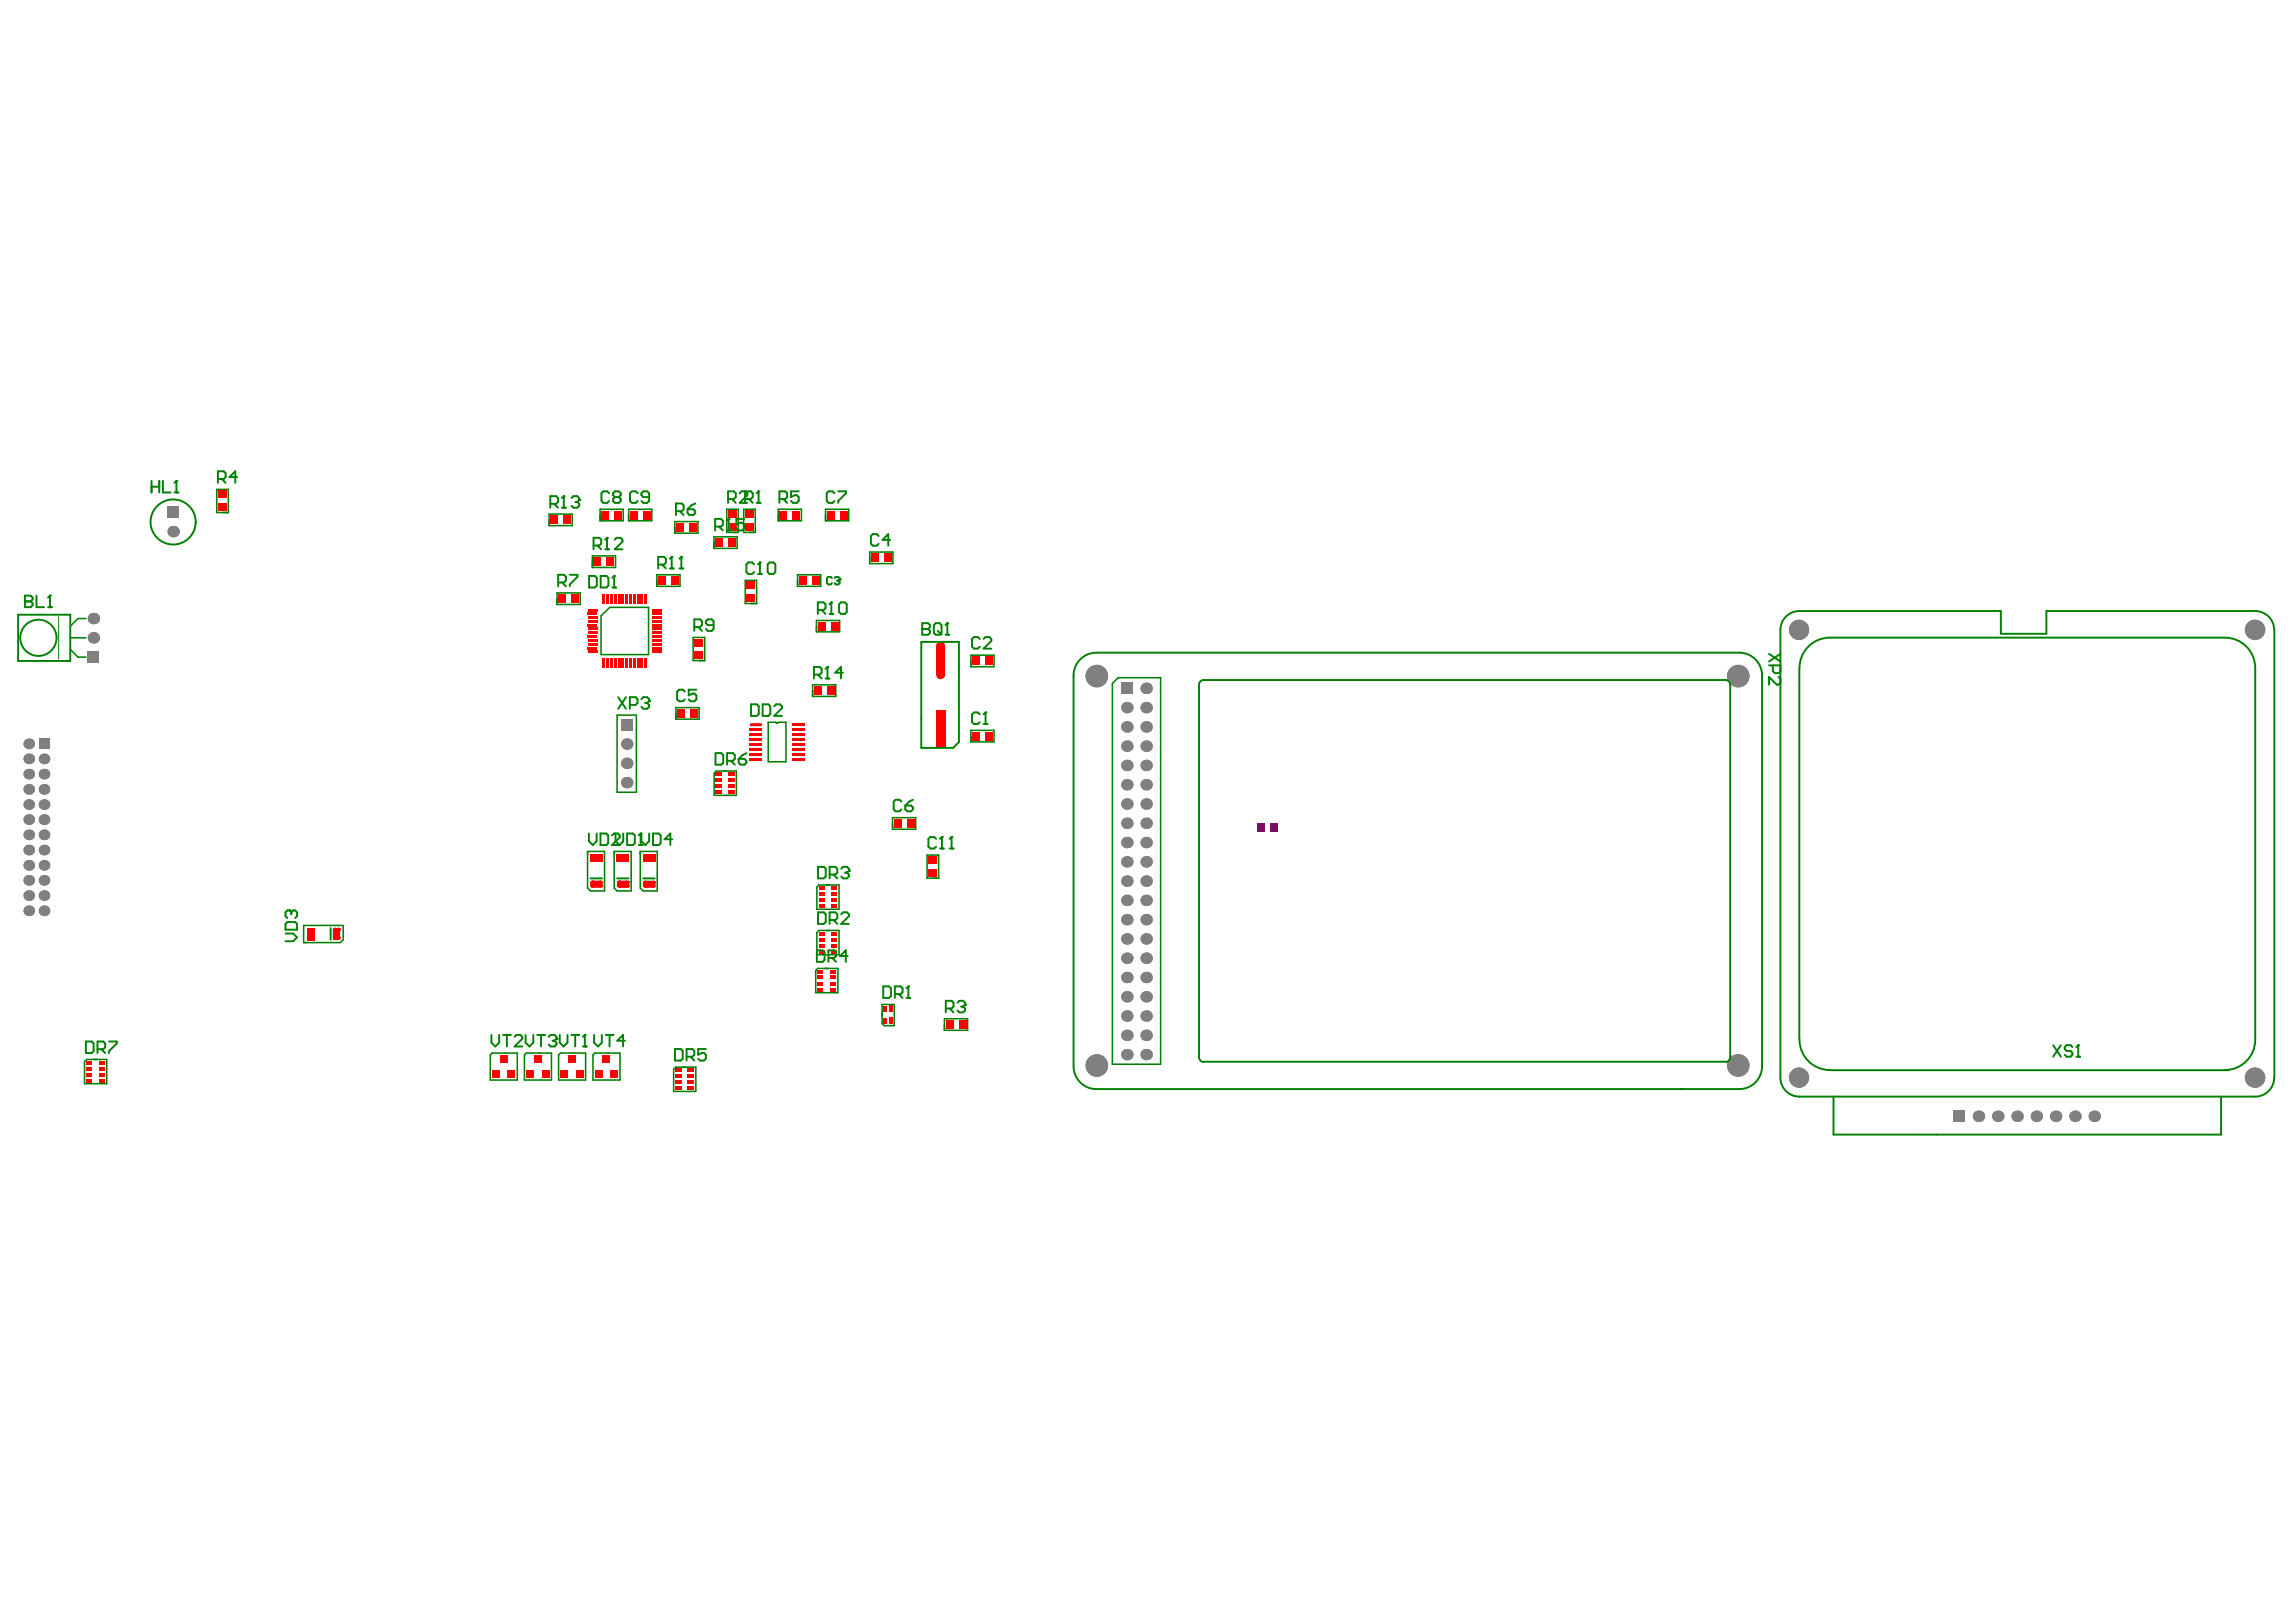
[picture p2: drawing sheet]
<svg xmlns="http://www.w3.org/2000/svg" width="291mm" height="204mm" viewBox="0 0 291 204" stroke-linecap="round" stroke-linejoin="round" font-family="sans-serif">
<g fill="#808080">
<circle cx="220.4" cy="135.1" r="1.43"/>
<circle cx="139.1" cy="135.1" r="1.43"/>
<circle cx="220.4" cy="85.7" r="1.43"/>
<circle cx="139.1" cy="85.7" r="1.43"/>
<circle cx="228.1" cy="79.9" r="1.28"/>
<circle cx="286" cy="79.9" r="1.29"/>
<circle cx="286" cy="136.6" r="1.29"/>
<circle cx="228.1" cy="136.7" r="1.28"/>
<circle cx="3.6" cy="115.5" r=".67"/>
<circle cx="3.6" cy="113.6" r=".67"/>
<circle cx="3.6" cy="111.6" r=".67"/>
<circle cx="3.6" cy="109.7" r=".67"/>
<circle cx="3.6" cy="107.8" r=".67"/>
<circle cx="5.6" cy="115.5" r=".67"/>
<circle cx="5.6" cy="113.6" r=".67"/>
<circle cx="5.6" cy="111.6" r=".67"/>
<circle cx="5.6" cy="109.7" r=".67"/>
<circle cx="5.6" cy="107.8" r=".67"/>
<circle cx="3.6" cy="103.9" r=".67"/>
<circle cx="3.6" cy="105.9" r=".67"/>
<circle cx="3.6" cy="96.2" r=".67"/>
<circle cx="3.6" cy="98.2" r=".67"/>
<circle cx="3.6" cy="100.1" r=".67"/>
<circle cx="5.6" cy="103.9" r=".67"/>
<circle cx="5.6" cy="105.9" r=".67"/>
<circle cx="5.6" cy="96.2" r=".67"/>
<circle cx="5.6" cy="98.2" r=".67"/>
<circle cx="5.6" cy="100.1" r=".67"/>
<circle cx="3.6" cy="94.3" r=".67"/>
<circle cx="3.6" cy="102" r=".67"/>
<circle cx="5.6" cy="102" r=".67"/>
<circle cx="11.8" cy="80.9" r=".72"/>
<circle cx="22" cy="67.4" r=".72"/>
<circle cx="79.5" cy="96.8" r=".72"/>
<circle cx="79.5" cy="99.2" r=".72"/>
<circle cx="145.3" cy="126.4" r=".72"/>
<circle cx="142.9" cy="126.4" r=".72"/>
<circle cx="142.9" cy="131.3" r=".72"/>
<circle cx="145.3" cy="131.3" r=".72"/>
<circle cx="145.3" cy="128.8" r=".72"/>
<circle cx="142.9" cy="128.8" r=".72"/>
<circle cx="142.9" cy="124" r=".72"/>
<circle cx="145.3" cy="124" r=".72"/>
<circle cx="142.9" cy="119.1" r=".72"/>
<circle cx="145.3" cy="119.1" r=".72"/>
<circle cx="145.3" cy="121.5" r=".72"/>
<circle cx="142.9" cy="121.5" r=".72"/>
<circle cx="145.3" cy="114.2" r=".72"/>
<circle cx="145.3" cy="111.7" r=".72"/>
<circle cx="142.9" cy="114.2" r=".72"/>
<circle cx="142.9" cy="111.7" r=".72"/>
<circle cx="142.9" cy="104.4" r=".72"/>
<circle cx="145.3" cy="104.4" r=".72"/>
<circle cx="145.3" cy="106.8" r=".72"/>
<circle cx="142.9" cy="106.8" r=".72"/>
<circle cx="142.9" cy="97.1" r=".72"/>
<circle cx="145.3" cy="97.1" r=".72"/>
<circle cx="145.3" cy="99.5" r=".72"/>
<circle cx="142.9" cy="99.5" r=".72"/>
<circle cx="142.9" cy="89.7" r=".72"/>
<circle cx="145.3" cy="87.3" r=".72"/>
<circle cx="145.3" cy="89.7" r=".72"/>
<circle cx="145.3" cy="92.2" r=".72"/>
<circle cx="142.9" cy="92.2" r=".72"/>
<circle cx="11.8" cy="78.4" r=".72"/>
<circle cx="79.5" cy="94.4" r=".72"/>
<circle cx="145.3" cy="133.7" r=".72"/>
<circle cx="142.9" cy="133.7" r=".72"/>
<circle cx="142.9" cy="116.6" r=".72"/>
<circle cx="145.3" cy="116.6" r=".72"/>
<circle cx="145.3" cy="94.6" r=".72"/>
<circle cx="142.9" cy="94.6" r=".72"/>
<circle cx="142.9" cy="102" r=".72"/>
<circle cx="145.3" cy="102" r=".72"/>
<circle cx="142.9" cy="109.3" r=".72"/>
<circle cx="145.3" cy="109.3" r=".72"/>
<circle cx="255.8" cy="141.6" r=".72"/>
<circle cx="253.3" cy="141.6" r=".72"/>
<circle cx="260.7" cy="141.6" r=".72"/>
<circle cx="263.1" cy="141.6" r=".72"/>
<circle cx="250.9" cy="141.6" r=".72"/>
<circle cx="258.2" cy="141.6" r=".72"/>
<circle cx="265.6" cy="141.6" r=".72"/>
</g>
<g fill="#808080">
<path d="M4.9 93.7h1.4v1.3h-1.4z" fill-rule="evenodd"/>
<path d="M78.7 91.2h1.5v1.4h-1.5z" fill-rule="evenodd"/>
<path d="M11.1 82.6h1.5v1.5h-1.5z" fill-rule="evenodd"/>
<path d="M21.2 64.2h1.5v1.5h-1.5z" fill-rule="evenodd"/>
<path d="M142.2 86.6h1.4v1.4h-1.4z" fill-rule="evenodd"/>
<path d="M247.7 140.8h1.5v1.5h-1.5z" fill-rule="evenodd"/>
</g>
<g fill="#00f">
<path d="M159.4 104.4h1v1h-1z" fill-rule="evenodd"/>
<path d="M161.1 104.4h.9v1h-.9z" fill-rule="evenodd"/>
</g>
<g fill="#808080">
<circle cx="220.4" cy="135.1" r="1.43"/>
<circle cx="139.1" cy="135.1" r="1.43"/>
<circle cx="220.4" cy="85.7" r="1.43"/>
<circle cx="139.1" cy="85.7" r="1.43"/>
<circle cx="228.1" cy="79.9" r="1.28"/>
<circle cx="286" cy="79.9" r="1.29"/>
<circle cx="286" cy="136.6" r="1.29"/>
<circle cx="228.1" cy="136.7" r="1.28"/>
<circle cx="3.6" cy="115.5" r=".67"/>
<circle cx="3.6" cy="113.6" r=".67"/>
<circle cx="3.6" cy="111.6" r=".67"/>
<circle cx="3.6" cy="109.7" r=".67"/>
<circle cx="3.6" cy="107.8" r=".67"/>
<circle cx="5.6" cy="115.5" r=".67"/>
<circle cx="5.6" cy="113.6" r=".67"/>
<circle cx="5.6" cy="111.6" r=".67"/>
<circle cx="5.6" cy="109.7" r=".67"/>
<circle cx="5.6" cy="107.8" r=".67"/>
<circle cx="3.6" cy="103.9" r=".67"/>
<circle cx="3.6" cy="105.9" r=".67"/>
<circle cx="3.6" cy="96.2" r=".67"/>
<circle cx="3.6" cy="98.2" r=".67"/>
<circle cx="3.6" cy="100.1" r=".67"/>
<circle cx="5.6" cy="103.9" r=".67"/>
<circle cx="5.6" cy="105.9" r=".67"/>
<circle cx="5.6" cy="96.2" r=".67"/>
<circle cx="5.6" cy="98.2" r=".67"/>
<circle cx="5.6" cy="100.1" r=".67"/>
<circle cx="3.6" cy="94.3" r=".67"/>
<circle cx="3.6" cy="102" r=".67"/>
<circle cx="5.6" cy="102" r=".67"/>
<circle cx="11.8" cy="80.9" r=".72"/>
<circle cx="22" cy="67.4" r=".72"/>
<circle cx="79.5" cy="96.8" r=".72"/>
<circle cx="79.5" cy="99.2" r=".72"/>
<circle cx="145.3" cy="126.4" r=".72"/>
<circle cx="142.9" cy="126.4" r=".72"/>
<circle cx="142.9" cy="131.3" r=".72"/>
<circle cx="145.3" cy="131.3" r=".72"/>
<circle cx="145.3" cy="128.8" r=".72"/>
<circle cx="142.9" cy="128.8" r=".72"/>
<circle cx="142.9" cy="124" r=".72"/>
<circle cx="145.3" cy="124" r=".72"/>
<circle cx="142.9" cy="119.1" r=".72"/>
<circle cx="145.3" cy="119.1" r=".72"/>
<circle cx="145.3" cy="121.5" r=".72"/>
<circle cx="142.9" cy="121.5" r=".72"/>
<circle cx="145.3" cy="114.2" r=".72"/>
<circle cx="145.3" cy="111.7" r=".72"/>
<circle cx="142.9" cy="114.2" r=".72"/>
<circle cx="142.9" cy="111.7" r=".72"/>
<circle cx="142.9" cy="104.4" r=".72"/>
<circle cx="145.3" cy="104.4" r=".72"/>
<circle cx="145.3" cy="106.8" r=".72"/>
<circle cx="142.9" cy="106.8" r=".72"/>
<circle cx="142.9" cy="97.1" r=".72"/>
<circle cx="145.3" cy="97.1" r=".72"/>
<circle cx="145.3" cy="99.5" r=".72"/>
<circle cx="142.9" cy="99.5" r=".72"/>
<circle cx="142.9" cy="89.7" r=".72"/>
<circle cx="145.3" cy="87.3" r=".72"/>
<circle cx="145.3" cy="89.7" r=".72"/>
<circle cx="145.3" cy="92.2" r=".72"/>
<circle cx="142.9" cy="92.2" r=".72"/>
<circle cx="11.8" cy="78.4" r=".72"/>
<circle cx="79.5" cy="94.4" r=".72"/>
<circle cx="145.3" cy="133.7" r=".72"/>
<circle cx="142.9" cy="133.7" r=".72"/>
<circle cx="142.9" cy="116.6" r=".72"/>
<circle cx="145.3" cy="116.6" r=".72"/>
<circle cx="145.3" cy="94.6" r=".72"/>
<circle cx="142.9" cy="94.6" r=".72"/>
<circle cx="142.9" cy="102" r=".72"/>
<circle cx="145.3" cy="102" r=".72"/>
<circle cx="142.9" cy="109.3" r=".72"/>
<circle cx="145.3" cy="109.3" r=".72"/>
<circle cx="255.8" cy="141.6" r=".72"/>
<circle cx="253.3" cy="141.6" r=".72"/>
<circle cx="260.7" cy="141.6" r=".72"/>
<circle cx="263.1" cy="141.6" r=".72"/>
<circle cx="250.9" cy="141.6" r=".72"/>
<circle cx="258.2" cy="141.6" r=".72"/>
<circle cx="265.6" cy="141.6" r=".72"/>
</g>
<g fill="#808080">
<path d="M4.9 93.7h1.4v1.3h-1.4z" fill-rule="evenodd"/>
<path d="M78.7 91.2h1.5v1.4h-1.5z" fill-rule="evenodd"/>
<path d="M11.1 82.6h1.5v1.5h-1.5z" fill-rule="evenodd"/>
<path d="M21.2 64.2h1.5v1.5h-1.5z" fill-rule="evenodd"/>
<path d="M142.2 86.6h1.4v1.4h-1.4z" fill-rule="evenodd"/>
<path d="M247.7 140.8h1.5v1.5h-1.5z" fill-rule="evenodd"/>
</g>
<g fill="#f00">
<path d="M11 136.8h.7v.5h-.7z" fill-rule="evenodd"/>
<path d="M11 134.5h.7v.5h-.7z" fill-rule="evenodd"/>
<path d="M11 135.3h.7v.5h-.7z" fill-rule="evenodd"/>
<path d="M12.5 136.8h.8v.5h-.8z" fill-rule="evenodd"/>
<path d="M12.5 134.5h.8v.5h-.8z" fill-rule="evenodd"/>
<path d="M12.5 135.3h.8v.5h-.8z" fill-rule="evenodd"/>
<path d="M76.4 83.5h.3v1.2h-.3z" fill-rule="evenodd"/>
<path d="M78.4 83.5h.2v1.2h-.2z" fill-rule="evenodd"/>
<path d="M77.9 83.5h.3v1.2h-.3z" fill-rule="evenodd"/>
<path d="M77.4 83.5h.3v1.2h-.3z" fill-rule="evenodd"/>
<path d="M80.3 83.5h.3v1.2h-.3z" fill-rule="evenodd"/>
<path d="M79.8 83.5h.3v1.2h-.3z" fill-rule="evenodd"/>
<path d="M79.3 83.5h.3v1.2h-.3z" fill-rule="evenodd"/>
<path d="M81.7 83.5h.3v1.2h-.3z" fill-rule="evenodd"/>
<path d="M81.3 83.5h.2v1.2h-.2z" fill-rule="evenodd"/>
<path d="M85.6 136.2h.8v.5h-.8z" fill-rule="evenodd"/>
<path d="M85.6 137h.8v.5h-.8z" fill-rule="evenodd"/>
<path d="M87.2 136.2h.8v.5h-.8z" fill-rule="evenodd"/>
<path d="M87.2 137h.8v.5h-.8z" fill-rule="evenodd"/>
<path d="M87.4 66.3h.9v1.1h-.9z" fill-rule="evenodd"/>
<path d="M90.8 99.5h.8v.4h-.8z" fill-rule="evenodd"/>
<path d="M90.8 97.9h.8v.5h-.8z" fill-rule="evenodd"/>
<path d="M94.7 73.8h1v.9h-1z" fill-rule="evenodd"/>
<path d="M105.2 125.2h.8v.5h-.8z" fill-rule="evenodd"/>
<path d="M105.2 124.5h.8v.5h-.8z" fill-rule="evenodd"/>
<path d="M105.2 123h.8v.4h-.8z" fill-rule="evenodd"/>
<path d="M105.4 120.5h.7v.4h-.7z" fill-rule="evenodd"/>
<path d="M105.4 119.7h.7v.5h-.7z" fill-rule="evenodd"/>
<path d="M105.4 118.9h.7v.5h-.7z" fill-rule="evenodd"/>
<path d="M105.4 114.7h.7v.5h-.7z" fill-rule="evenodd"/>
<path d="M105.4 113.1h.7v.5h-.7z" fill-rule="evenodd"/>
<path d="M110.5 70.2h.9v1.1h-.9z" fill-rule="evenodd"/>
<path d="M112.8 129.1h.5v.7h-.5z" fill-rule="evenodd"/>
<path d="M11 136h.7v.5h-.7z" fill-rule="evenodd"/>
<path d="M12.5 136h.8v.5h-.8z" fill-rule="evenodd"/>
<path d="M42.2 117.9l.2-.2h.5l.2 .2v1.1l-.2 .2h-.5l-.2-.2z" fill-rule="evenodd"/>
<path d="M63.4 133.8h1v.9h-1z" fill-rule="evenodd"/>
<path d="M67.7 133.8h1v.9h-1z" fill-rule="evenodd"/>
<path d="M69.8 65.4h1v1.1h-1z" fill-rule="evenodd"/>
<path d="M71.5 65.4h.9v1.1h-.9z" fill-rule="evenodd"/>
<path d="M75.4 135.7h1v1h-1z" fill-rule="evenodd"/>
<path d="M75.3 70.7h.9v1h-.9z" fill-rule="evenodd"/>
<path d="M76.4 75.3h.3v1.2h-.3z" fill-rule="evenodd"/>
<path d="M77.4 135.7h1v1h-1z" fill-rule="evenodd"/>
<path d="M77.4 75.3h.3v1.2h-.3z" fill-rule="evenodd"/>
<path d="M77.9 75.3h.3v1.2h-.3z" fill-rule="evenodd"/>
<path d="M78.4 75.3h.2v1.2h-.2z" fill-rule="evenodd"/>
<path d="M79.3 75.3h.3v1.2h-.3z" fill-rule="evenodd"/>
<path d="M79.8 75.3h.3v1.2h-.3z" fill-rule="evenodd"/>
<path d="M80.3 75.3h.3v1.2h-.3z" fill-rule="evenodd"/>
<path d="M81.3 75.3h.2v1.2h-.2z" fill-rule="evenodd"/>
<path d="M81.7 75.3h.3v1.2h-.3z" fill-rule="evenodd"/>
<path d="M81.5 64.8h1v1h-1z" fill-rule="evenodd"/>
<path d="M83.5 73.1h.9v1.1h-.9z" fill-rule="evenodd"/>
<path d="M85.6 135.5h.8v.4h-.8z" fill-rule="evenodd"/>
<path d="M85.6 137.8h.8v.5h-.8z" fill-rule="evenodd"/>
<path d="M85.1 73.1h1v1.1h-1z" fill-rule="evenodd"/>
<path d="M87.2 135.5h.8v.4h-.8z" fill-rule="evenodd"/>
<path d="M87.2 137.8h.8v.5h-.8z" fill-rule="evenodd"/>
<path d="M87.5 89.9h1v1.1h-1z" fill-rule="evenodd"/>
<path d="M90.8 100.2h.8v.5h-.8z" fill-rule="evenodd"/>
<path d="M90.8 98.7h.8v.5h-.8z" fill-rule="evenodd"/>
<path d="M94.7 75.4h1v1h-1z" fill-rule="evenodd"/>
<path d="M98.9 64.8h.9v1h-.9z" fill-rule="evenodd"/>
<path d="M101.3 73.1h1v1.1h-1z" fill-rule="evenodd"/>
<path d="M103.2 87h1v1.1h-1z" fill-rule="evenodd"/>
<path d="M102.9 73.1h1v1.1h-1z" fill-rule="evenodd"/>
<path d="M105.4 118.1h.7v.5h-.7z" fill-rule="evenodd"/>
<path d="M105.2 123.7h.8v.5h-.8z" fill-rule="evenodd"/>
<path d="M105.4 113.9h.7v.5h-.7z" fill-rule="evenodd"/>
<path d="M105.4 112.4h.7v.5h-.7z" fill-rule="evenodd"/>
<path d="M104.9 87h.9v1.1h-.9z" fill-rule="evenodd"/>
<path d="M104.9 64.8h.9v1h-.9z" fill-rule="evenodd"/>
<path d="M106.5 64.8h1v1h-1z" fill-rule="evenodd"/>
<path d="M112.8 127.5h.5v.8h-.5z" fill-rule="evenodd"/>
<path d="M115 103.9h1v1.1h-1z" fill-rule="evenodd"/>
<path d="M118.7 90h1.2v4.8h-1.2z" fill-rule="evenodd"/>
</g>
<g fill="#f00">
<circle cx="42.4" cy="119" r=".23"/>
<circle cx="42.9" cy="119" r=".23"/>
<circle cx="42.9" cy="117.9" r=".23"/>
<circle cx="42.4" cy="117.9" r=".23"/>
</g>
<path d="M119.3 81.9v3.6" fill="none" stroke="#f00" stroke-width="1.2"/>
<g fill="#f00">
<path d="M27.7 63.8h1.1v1h-1.1z" fill-rule="evenodd"/>
<path d="M27.7 62.2h1.1v1h-1.1z" fill-rule="evenodd"/>
<path d="M76.9 83.5h.3v1.2h-.3z" fill-rule="evenodd"/>
<path d="M74.6 82.5h1.1v.3h-1.1z" fill-rule="evenodd"/>
<path d="M74.6 82h1.1v.3h-1.1z" fill-rule="evenodd"/>
<path d="M74.6 81.5h1.1v.3h-1.1z" fill-rule="evenodd"/>
<path d="M74.6 80.6h1.1v.3h-1.1z" fill-rule="evenodd"/>
<path d="M74.6 80.1h1.1v.3h-1.1z" fill-rule="evenodd"/>
<path d="M74.6 79.6h1.1v.3h-1.1z" fill-rule="evenodd"/>
<path d="M74.6 78.7h1.1v.2h-1.1z" fill-rule="evenodd"/>
<path d="M74.6 78.2h1.1v.3h-1.1z" fill-rule="evenodd"/>
<path d="M74.6 77.7h1.1v.3h-1.1z" fill-rule="evenodd"/>
<path d="M80.8 83.5h.3v1.2h-.3z" fill-rule="evenodd"/>
<path d="M78.8 83.5h.3v1.2h-.3z" fill-rule="evenodd"/>
<path d="M82.7 81.5h1.2v.3h-1.2z" fill-rule="evenodd"/>
<path d="M82.7 82h1.2v.3h-1.2z" fill-rule="evenodd"/>
<path d="M82.8 82.5h1.1v.3h-1.1z" fill-rule="evenodd"/>
<path d="M82.8 79.6h1.1v.3h-1.1z" fill-rule="evenodd"/>
<path d="M82.7 80.1h1.2v.3h-1.2z" fill-rule="evenodd"/>
<path d="M82.7 80.6h1.2v.3h-1.2z" fill-rule="evenodd"/>
<path d="M82.7 77.7h1.2v.3h-1.2z" fill-rule="evenodd"/>
<path d="M82.8 78.2h1.1v.3h-1.1z" fill-rule="evenodd"/>
<path d="M82.7 78.7h1.2v.2h-1.2z" fill-rule="evenodd"/>
<path d="M92.3 99.5h.8v.4h-.8z" fill-rule="evenodd"/>
<path d="M92.3 97.9h.8v.5h-.8z" fill-rule="evenodd"/>
<path d="M92.3 68.3h1v1h-1z" fill-rule="evenodd"/>
<path d="M90.7 68.3h1v1h-1z" fill-rule="evenodd"/>
<path d="M92.4 66.4h1v.9h-1z" fill-rule="evenodd"/>
<path d="M95.1 96.1h1.5v.4h-1.5z" fill-rule="evenodd"/>
<path d="M95.1 95.5h1.5v.3h-1.5z" fill-rule="evenodd"/>
<path d="M95.1 94.3h1.5v.3h-1.5z" fill-rule="evenodd"/>
<path d="M95.1 93.6h1.5v.4h-1.5z" fill-rule="evenodd"/>
<path d="M95.1 92.4h1.5v.3h-1.5z" fill-rule="evenodd"/>
<path d="M95.2 91.7h1.3l.1 .3-.1 .1h-1.3l-.1-.1z" fill-rule="evenodd"/>
<path d="M94.5 66.4h1.1v1h-1.1z" fill-rule="evenodd"/>
<path d="M103.7 125.2h.7v.5h-.7z" fill-rule="evenodd"/>
<path d="M103.7 124.5h.7v.5h-.7z" fill-rule="evenodd"/>
<path d="M103.7 123h.7v.4h-.7z" fill-rule="evenodd"/>
<path d="M103.8 120.5h.8v.4h-.8z" fill-rule="evenodd"/>
<path d="M103.8 119.7h.8v.5h-.8z" fill-rule="evenodd"/>
<path d="M103.8 118.9h.8v.5h-.8z" fill-rule="evenodd"/>
<path d="M103.8 114.7h.8v.5h-.8z" fill-rule="evenodd"/>
<path d="M103.8 113.1h.8v.5h-.8z" fill-rule="evenodd"/>
<path d="M112 129.1h.5v.7h-.5z" fill-rule="evenodd"/>
<path d="M112.1 70.2h1v1.1h-1z" fill-rule="evenodd"/>
<path d="M123.3 83.3h.9v1h-.9z" fill-rule="evenodd"/>
<path d="M38.9 117.7h.9v1.5h-.9z" fill-rule="evenodd"/>
<path d="M62.4 135.7h1v1h-1z" fill-rule="evenodd"/>
<path d="M64.4 135.7h.9v1h-.9z" fill-rule="evenodd"/>
<path d="M66.8 135.7h.9v1h-.9z" fill-rule="evenodd"/>
<path d="M68.7 135.7h1v1h-1z" fill-rule="evenodd"/>
<path d="M71.1 135.7h1v1h-1z" fill-rule="evenodd"/>
<path d="M73 135.7h1v1h-1z" fill-rule="evenodd"/>
<path d="M72.1 133.8h.9v.9h-.9z" fill-rule="evenodd"/>
<path d="M76.4 133.8h1v.9h-1z" fill-rule="evenodd"/>
<path d="M74.9 111.9l.2-.2h1.1l.2 .2v.4l-.2 .3h-1.1l-.2-.3z" fill-rule="evenodd"/>
<path d="M74.9 108.4h1.5v.9h-1.5z" fill-rule="evenodd"/>
<path d="M74.6 81.1h1.1v.2h-1.1z" fill-rule="evenodd"/>
<path d="M74.6 79.1h1.1v.3h-1.1z" fill-rule="evenodd"/>
<path d="M72.4 75.4h1v1.1h-1z" fill-rule="evenodd"/>
<path d="M70.8 75.4h1v1.1h-1z" fill-rule="evenodd"/>
<path d="M76.9 75.3h.3v1.2h-.3z" fill-rule="evenodd"/>
<path d="M74.6 77.2h1.1v.3h-1.1z" fill-rule="evenodd"/>
<path d="M76.3 64.8h.9v1h-.9z" fill-rule="evenodd"/>
<path d="M81.5 111.9l.3-.2h1l.3 .2v.5l-.3 .2h-1l-.3-.2z" fill-rule="evenodd"/>
<path d="M78.5 111.7h1l.3 .2v.4l-.3 .3h-1l-.3-.3v-.4z" fill-rule="evenodd"/>
<path d="M81.5 108.4h1.6v.9h-1.6z" fill-rule="evenodd"/>
<path d="M78.2 108.4h1.6v.9h-1.6z" fill-rule="evenodd"/>
<path d="M82.7 79.1h1.2v.3h-1.2z" fill-rule="evenodd"/>
<path d="M82.8 81.1h1.1v.2h-1.1z" fill-rule="evenodd"/>
<path d="M78.8 75.3h.3v1.2h-.3z" fill-rule="evenodd"/>
<path d="M80.8 75.3h.3v1.2h-.3z" fill-rule="evenodd"/>
<path d="M82.7 77.2h1.2v.3h-1.2z" fill-rule="evenodd"/>
<path d="M79.9 64.8h1v1h-1z" fill-rule="evenodd"/>
<path d="M92.3 100.2h.8v.5h-.8z" fill-rule="evenodd"/>
<path d="M92.3 98.7h.8v.5h-.8z" fill-rule="evenodd"/>
<path d="M85.9 89.9h.9v1.1h-.9z" fill-rule="evenodd"/>
<path d="M88.1 81h1.1v1h-1.1z" fill-rule="evenodd"/>
<path d="M88.1 82.6h1.1v1h-1.1z" fill-rule="evenodd"/>
<path d="M92.4 64.7h1v1h-1z" fill-rule="evenodd"/>
<path d="M95.1 94.9h1.5v.3h-1.5z" fill-rule="evenodd"/>
<path d="M95.1 93h1.5v.3h-1.5z" fill-rule="evenodd"/>
<path d="M94.5 64.7h1.1v1h-1.1z" fill-rule="evenodd"/>
<path d="M103.8 118.1h.8v.5h-.8z" fill-rule="evenodd"/>
<path d="M103.7 123.7h.7v.5h-.7z" fill-rule="evenodd"/>
<path d="M103.8 113.9h.8v.5h-.8z" fill-rule="evenodd"/>
<path d="M103.8 112.4h.8v.5h-.8z" fill-rule="evenodd"/>
<path d="M105.4 78.9h.9v1h-.9z" fill-rule="evenodd"/>
<path d="M103.7 78.9h1v1h-1z" fill-rule="evenodd"/>
<path d="M112 127.5h.5v.8h-.5z" fill-rule="evenodd"/>
<path d="M113.4 103.9h.9v1.1h-.9z" fill-rule="evenodd"/>
<path d="M121.6 129.4h1v1.1h-1z" fill-rule="evenodd"/>
<path d="M119.9 129.4h1v1.1h-1z" fill-rule="evenodd"/>
<path d="M117.8 110.2h1v1h-1z" fill-rule="evenodd"/>
<path d="M117.8 108.6h1v.9h-1z" fill-rule="evenodd"/>
<path d="M123.3 92.8h.9v1.1h-.9z" fill-rule="evenodd"/>
<path d="M100.5 96.1h1.5v.4h-1.5z" fill-rule="evenodd"/>
<path d="M100.5 95.5h1.5v.3h-1.5z" fill-rule="evenodd"/>
<path d="M100.5 94.3h1.5v.3h-1.5z" fill-rule="evenodd"/>
<path d="M100.5 93.6h1.5v.4h-1.5z" fill-rule="evenodd"/>
<path d="M100.5 92.4h1.5v.3h-1.5z" fill-rule="evenodd"/>
<path d="M100.5 91.7h1.5v.4h-1.5z" fill-rule="evenodd"/>
<path d="M85.7 66.3h1v1.1h-1z" fill-rule="evenodd"/>
<path d="M124.9 83.3h1v1h-1z" fill-rule="evenodd"/>
<path d="M76.9 70.7h1v1h-1z" fill-rule="evenodd"/>
<path d="M77.9 64.8h1v1h-1z" fill-rule="evenodd"/>
<path d="M100.5 94.9h1.5v.3h-1.5z" fill-rule="evenodd"/>
<path d="M100.5 93h1.5v.3h-1.5z" fill-rule="evenodd"/>
<path d="M100.5 64.8h1v1h-1z" fill-rule="evenodd"/>
<path d="M124.9 92.8h1v1.1h-1z" fill-rule="evenodd"/>
</g>
<g fill="#f00">
<circle cx="75.1" cy="111.9" r=".23"/>
<circle cx="75.1" cy="112.3" r=".23"/>
<circle cx="76.2" cy="112.3" r=".23"/>
<circle cx="76.2" cy="111.9" r=".23"/>
<circle cx="81.8" cy="111.9" r=".23"/>
<circle cx="81.8" cy="112.3" r=".23"/>
<circle cx="82.8" cy="112.3" r=".23"/>
<circle cx="82.8" cy="111.9" r=".23"/>
<circle cx="78.5" cy="111.9" r=".23"/>
<circle cx="78.5" cy="112.3" r=".23"/>
<circle cx="79.5" cy="112.3" r=".23"/>
<circle cx="79.5" cy="111.9" r=".23"/>
</g>
<g fill="none" stroke="#008000" stroke-width=".2">
<path d="M10.9 78.4h-1l-1 1M27.5 62.1h1.5v2.9h-1.5zM69.6 65.2h3v1.5h-3zM70.6 75.2h3v1.5h-3zM75.1 70.5h3v1.5h-3zM76.1 64.6h2.9v1.4h-2.9zM76.2 78.1l1.1-1.1h4.9v6h-6zM79.7 64.6h3v1.4h-3zM83.3 72.9h2.9v1.5h-2.9zM85.6 66.1h2.9v1.5h-2.9zM90.5 68.1h3v1.4h-3zM92.2 64.6h1.4v2.9h-1.4z"/>
<path d="M94.3 64.6h1.5v2.9h-1.5zM94.5 73.6h1.5v2.9h-1.5zM98.7 64.6h2.9v1.4h-2.9zM101.1 72.9h3v1.5h-3zM103.5 78.7h3v1.4h-3zM104.7 64.6h2.9v1.4h-2.9zM110.3 70h2.9v1.5h-2.9zM8.9 82.3l1 1h1M8.9 80.9h2M78.3 90.7h2.4v9.8h-2.4zM85.7 89.7h3v1.5h-3zM87.9 80.8h1.5v3h-1.5z"/>
<path d="M90.6 98l.2-.2h2.6v3.1h-2.8zM98.7 91.6l-.2 .1-.1-.1h-1v5h2.3v-5h-1M103.1 86.8h2.9v1.5h-2.9zM123.1 83.1h3v1.4h-3zM123.1 92.6h3v1.5h-3zM141.1 86.7l.7-.8h5.4v49.1h-6.1zM38.5 117.4h5v1.8l-.3 .3h-4.7zM74.5 108h2.2v5h-1.8l-.4-.4zM77.9 108h2.1v5h-1.7l-.4-.4zM81.2 108h2.1v5h-1.7l-.4-.4zM103.8 118h2.6v3.1h-2.8v-2.8zM103.8 112.2h2.6v3.1h-2.8v-2.8z"/>
<path d="M113.2 103.7h2.9v1.5h-2.9zM117.6 108.4h1.4v3h-1.4zM10.7 134.6l.3-.3h2.5v3.1h-2.8zM62.2 133.8l.2-.3h3.2v3.5h-3.4zM66.5 133.8l.3-.3h3.1v3.5h-3.4zM70.8 133.8l.3-.3h3.2v3.5h-3.5zM75.2 133.8l.2-.3h3.2v3.5h-3.4zM85.4 135.6l.3-.3h2.5v3.1h-2.8zM103.7 122.8h2.6v3.1h-2.9v-2.8zM111.9 127.4h1.5v2.7h-1.3l-.2-.3zM119.8 129.2h2.9v1.5h-2.9z"/>
</g>
<g fill="none" stroke="#008000" stroke-width=".24">
<path d="M2.3 77.9h6.6v5.9h-6.6zM3.2 76.3h.1M3.2 75.5h.7l.2 .3v.2l-.2 .3 .2 .2v.2l-.2 .3h-.7zM3.2 76.3h.7M4.6 75.5v1.5h1M6.1 77h.5M6.3 75.5h.1M6.3 75.5v1.5M6.3 75.5l-.2 .3M19.2 61v1.4M19.2 61.7h1M20.2 61v1.4"/>
<path d="M20.7 61v1.4h.9M22.1 62.4h.5M22.4 61h.1M22.4 61v1.4M22.4 61l-.3 .2M27.6 60.7h.8l.2-.2v-.5l-.2-.2h-.8v1.4M28.1 60.7l.5 .5M30.1 60.5h-1l.7-.7v1.4M69.8 63.9h.7l.3-.3v-.4l-.3-.3h-.7v1.5M70.3 63.9l.5 .5M70.8 73.9h.7l.3-.3v-.5l-.3-.2h-.7v1.5M71.3 64.4h.4"/>
<path d="M71.3 73.9l.5 .5M71.5 62.9h.1M71.5 62.9l-.2 .3M71.5 62.9v1.5M72.3 72.9h.9v.2l-.9 1v.3M72.5 63.2l.2-.3h.5l.3 .3v.2M73 63.6h.2M73.2 63.6l.3 .3v.2l-.3 .3h-.5l-.2-.3M73.5 63.4h.1M73.5 63.4l-.3 .2M74.7 73h.7l.3 .3v1l-.3 .2h-.7zM75.3 69.2h.7l.2-.3v-.5l-.2-.2h-.7v1.5"/>
<path d="M75.8 69.2l.4 .5M76.2 73h.7l.3 .3v1l-.3 .2h-.7zM76.7 69.7h.5M77 68.2h.1M77 68.2l-.3 .2M77 68.2v1.5M77.3 62.5l-.3-.2h-.5l-.2 .2v1l.2 .3h.5l.3-.3M77.6 74.5h.5M77.9 73h.1M77.9 73v1.5M77.9 73l-.3 .3M78 68.4l.2-.2h.5l.2 .2v.3l-.9 1h.9"/>
<path d="M78 63l-.3-.2v-.3l.3-.2h.5l.2 .2v.3l-.2 .2M78 63l-.3 .3v.2l.3 .3h.5l.2-.3v-.2l-.2-.3M78 63h.5M80.9 62.5l-.3-.2h-.5l-.2 .2v1l.2 .3h.5l.3-.3M82.3 63h-.7l-.3-.2v-.3l.3-.2h.5l.2 .2v1l-.2 .3h-.5l-.3-.3M83.5 71.6h.7l.2-.3v-.4l-.2-.3h-.7v1.5M84 71.6l.4 .5M84.9 72.1h.5M85.2 70.6h.1M85.2 70.6l-.3 .3M85.2 70.6v1.5M85.7 64.8h.8l.2-.2v-.5l-.2-.3h-.8v1.5"/>
<path d="M86.2 72.1h.5M86.2 64.8l.5 .5M86.4 70.6h.1M86.4 70.6v1.5M86.4 70.6l-.2 .3M87.2 64.6h.7l.3 .2v.3l-.3 .2h-.5l-.2-.2zM88 79.5h.8l.2-.2v-.5l-.2-.3h-.8v1.5M88.2 63.8l-.5 .3-.5 .5M88.5 79.5l.5 .5M90.5 79.3h-.7l-.3-.3v-.2l.3-.3h.4l.3 .3v1l-.3 .2h-.4l-.3-.2M90.7 66.8h.7l.3-.3v-.5l-.3-.2h-.7v1.5M91.2 66.8l.5 .5"/>
<path d="M92.2 67.3h.4M92.3 63.3h.8l.2-.3v-.5l-.2-.2h-.8v1.5M92.4 65.8h.1M92.4 65.8l-.2 .2M92.4 65.8v1.5M92.8 63.3l.5 .5M93.8 62.5l.2-.2h1.2l.3 .2v.5l-.3 .3h-.7M94.4 65.8h-1v.7l.5-.2h.2l.3 .2v.5l-.3 .3h-.5l-.2-.3M94.5 62.3v1.5M94.5 62.3l.3 .2v.3l-1 1h1M95 63.3l.5 .5M95.6 71.6l-.2-.3h-.5l-.2 .3v.9l.2 .3h.5l.2-.3"/>
<path d="M96 63.8h.4M96.1 72.8h.5M96.2 62.3h.1M96.2 62.3l-.2 .2M96.2 62.3v1.5M96.4 71.3h.1M96.4 71.3v1.5M96.4 71.3l-.3 .3M97.3 71.6l.3-.3h.5l.2 .3v.9l-.2 .3h-.5l-.3-.3zM98.8 63.3h.8l.2-.3v-.5l-.2-.2h-.8v1.5M99.3 63.3l.5 .5M101.3 62.3h-1v.7l.5-.2h.2l.3 .2v.5l-.3 .3h-.4l-.3-.3"/>
<path d="M103.7 77.4h.7l.3-.3v-.5l-.3-.2h-.7v1.4M104.2 77.4l.5 .4M105.2 77.8h.5M105.4 76.4h.1M105.4 76.4l-.2 .2M105.4 76.4v1.4M105.5 73.3l-.1-.1h-.4l-.1 .1v.6l.1 .2h.4l.1-.2M105.8 62.5l-.2-.2h-.5l-.3 .2v1l.3 .3h.5l.2-.3M105.8 73.3l.2-.1h.3l.2 .1v.2M106.2 73.6h.1M106.3 73.6l.2 .2v.1l-.2 .2h-.3l-.2-.2M106.3 62.3h1v.2l-1 1v.3"/>
<path d="M106.4 76.6l.3-.2h.4l.3 .2v1l-.3 .2h-.4l-.3-.2zM106.5 73.5h.1M106.5 73.5l-.2 .1M111.4 68l-.2-.3h-.5l-.3 .3v1l.3 .2h.5l.2-.2M112.9 68.5h-1l.7-.8v1.5M117 79.8h.1M117 79h.7l.2 .3v.2l-.2 .3 .2 .2v.2l-.2 .3h-.7zM117 79.8h.7M118.4 79.3l.3-.3h.5l.2 .3v.9l-.2 .3h-.5l-.3-.3zM120.1 79h.1M120.1 79v1.5M120.1 79l-.2 .3"/>
<path d="M226.3 78.4a2.4 2.4 0 0 1 1.9-.9h25.5v2.9h5.8v-2.9h26.5a2.4 2.4 0 0 1 2.4 2.4v56.8a2.4 2.4 0 0 1-2.4 2.4h-57.8a2.4 2.4 0 0 1-2.4-2.4v-56.8v-.6zM78.4 88.4l1 1.5M79.4 88.4l-1 1.5M79.9 89.4h.7l.3-.3v-.4l-.3-.3h-.7v1.5M81.3 88.7l.3-.3h.5l.2 .3v.2M81.8 89.1h.3M82.1 89.1l.2 .3v.2l-.2 .3h-.5l-.3-.3M82.3 88.9h.1M82.3 88.9l-.2 .2M86.8 87.7l-.2-.2h-.5l-.2 .2v1l.2 .2h.5l.2-.2M88.3 87.5h-1v.7l.5-.3h.3l.2 .3v.5l-.2 .2h-.5l-.3-.2M90.7 95.5h.8l.2 .2v1l-.2 .3h-.8z"/>
<path d="M92.2 96.5h.7l.3-.3v-.5l-.3-.2h-.7v1.5M92.7 96.5l.5 .5M93.7 96.2h.7l.3 .3v.2l-.3 .3h-.5l-.2-.3zM94.7 95.5l-.5 .2-.5 .5M95.2 89.3h.8l.2 .3v.9l-.2 .3h-.8zM96.7 89.3h.7l.3 .3v.9l-.3 .3h-.7zM98.2 89.6l.2-.3h.5l.3 .3v.2l-1 1h1M103.2 85.5h.8l.2-.2v-.5l-.2-.2h-.8v1.4M103.7 85.5l.5 .5M104.7 86h.5M104.9 84.6h.1M104.9 84.6l-.2 .2"/>
<path d="M104.9 84.6v1.4M106.9 85.3h-1l.8-.7v1.4M116.8 81.4h4.8v12.7l-.7 .7h-4.1zM118.9 80l.5 .5M119.9 80.5h.5M124.2 90.6l-.2-.3h-.5l-.2 .3v1l.2 .2h.5l.2-.2M124.2 81l-.2-.2h-.5l-.2 .2v1l.2 .2h.5l.2-.2M124.7 91.8h.5M124.7 81l.3-.2h.5l.2 .2v.3l-1 .9h1M125 90.3h.1M125 90.3v1.5M125 90.3l-.3 .3"/>
<path d="M136.8 83.8a2.88 2.88 0 0 1 2.2-1h81.6a2.89 2.89 0 0 1 2.9 2.8v49.6a2.89 2.89 0 0 1-2.9 2.9h-81.6a2.89 2.89 0 0 1-2.9-2.9v-49.6l.1-.6 .2-.6zM152.2 86.4l.4-.2h66.2a.59 .59 0 0 1 .6 .6v47.3a.59 .59 0 0 1-.6 .6l-66.2-.1a.55 .55 0 0 1-.5-.5v-47.3zM224.3 82.9l1.5 1M224.3 84.4h1.5M224.8 84.4v.7l.3 .3h.4l.3-.3M225.5 85.8l.3 .3M225.8 82.9l-1.5 1M225.8 86.6l-.3 .2h-.2l-1-1v1M228.2 84.7v47.1M228.2 84.7a3.8 3.8 0 0 1 3.9-3.8h50.1a3.8 3.8 0 0 1 3.8 3.8v47.1a3.8 3.8 0 0 1-3.8 3.9M36.2 118.4h1l.5 .5-.5 .5h-1M36.2 117.2l.2-.3h1l.3 .3v.7h-1.5z"/>
<path d="M36.7 115.4h.1M36.7 115.4h-.3l-.2 .3v.5l.2 .2M36.7 115.4l.2 .3M36.9 115.7l.3-.3h.2l.3 .3v.5l-.3 .2M36.9 115.7v.2M41.9 117.7v1.5M74.7 105.7v1l.5 .5 .5-.5v-1M74.9 111.4h1.4M76.2 105.7h.7l.2 .2v1l-.2 .3h-.7zM77.6 105.9l.3-.2h.5l.2 .2v.3l-1 1h1M78.1 105.7v1l.4 .5 .5-.5v-1M78.3 111.4h1.4"/>
<path d="M79.5 105.7h.8l.2 .2v1l-.2 .3h-.8zM81 107.2h.5M81.2 105.7h.1M81.2 105.7v1.5M81.2 105.7l-.2 .2M81.3 105.7v1l.5 .5 .5-.5v-1M81.6 111.4h1.4M82.8 105.7h.7l.3 .2v1l-.3 .3h-.7zM85.3 106.4h-1l.7-.7v1.5M103.7 109.9h.8l.2 .3v.9l-.2 .3h-.8zM103.7 115.7h.8l.2 .2v1l-.2 .3h-.8zM105.2 110.9h.7l.3-.2v-.5l-.3-.3h-.7v1.5"/>
<path d="M105.2 116.7h.7l.3-.3v-.5l-.3-.2h-.7v1.5M105.7 110.9l.5 .5M105.7 116.7l.5 .5M106.7 110.2l.2-.3h.5l.3 .3v.2M106.7 115.9l.2-.2h.5l.3 .2v.3l-1 1h1M107.2 110.7h.2M107.4 110.7l.3 .2v.2l-.3 .3h-.5l-.2-.3M107.7 110.4h.1M107.7 110.4l-.3 .3M114.3 101.7l-.2-.3h-.5l-.3 .3v.9l.3 .3h.5l.2-.3M114.8 102.1h.7l.3 .3v.2l-.3 .3h-.5l-.2-.3zM115.8 101.4l-.5 .3-.5 .4"/>
<path d="M118.7 106.4l-.2-.3h-.5l-.3 .3v1l.3 .2h.5l.2-.2M119.2 107.6h.5M119.5 106.1h.1M119.5 106.1v1.5M119.5 106.1l-.3 .3M120.4 107.6h.5M120.7 106.1h.1M120.7 106.1v1.5M120.7 106.1l-.3 .3M10.9 132.1h.7l.3 .2v1l-.3 .2h-.7zM12.4 133h.7l.2-.2v-.5l-.2-.2h-.7v1.4M12.9 133l.4 .5"/>
<path d="M13.8 132.1h1v.2l-1 1v.2M62.3 131.2v1l.5 .5 .5-.5v-1M63.8 131.2h1M64.3 131.2v1.5M65.3 131.5l.2-.3h.5l.2 .3v.2l-.9 1h.9M66.7 131.2v1l.4 .5 .5-.5v-1M68.1 131.2h1M68.6 131.2v1.5M69.6 131.5l.2-.3h.5l.3 .3v.2M70.1 132h.2M70.3 132l.3 .2v.3l-.3 .2h-.5l-.2-.2M70.6 131.7h.1"/>
<path d="M70.6 131.7l-.3 .3M71 131.2v1l.5 .5 .5-.5v-1M72.5 131.2h.9M72.9 131.2v1.5M73.9 132.7h.5M74.2 131.2h.1M74.2 131.2v1.5M74.2 131.2l-.3 .3M75.3 131.2v1l.5 .5 .5-.5v-1M76.8 131.2h1M77.3 131.2v1.5M79.3 132h-1l.7-.8v1.5"/>
<path d="M85.6 133h.7l.3 .3v.9l-.3 .3h-.7zM87.1 134h.7l.2-.2v-.5l-.2-.3h-.7v1.5M87.6 134l.4 .5M89.5 133h-1v.8l.5-.3h.3l.2 .3v.4l-.2 .3h-.5l-.3-.3M103.6 120.5h.7l.3 .3v.9l-.3 .3h-.7zM105.1 121.5h.7l.2-.3v-.4l-.2-.3h-.7v1.5M105.5 121.5l.5 .5M107.5 121.2h-1l.8-.7v1.5M112 125.1h.7l.3 .2v1l-.3 .2h-.7zM113.5 126.1h.7l.3-.3v-.5l-.3-.2h-.7v1.4M114 126.1l.5 .4M114.9 126.5h.5"/>
<path d="M115.2 125.1h.1M115.2 125.1l-.3 .2M115.2 125.1v1.4M119.9 127.9h.8l.2-.3v-.4l-.2-.3h-.8v1.5M120.4 127.9l.5 .5M121.4 127.2l.3-.3h.4l.3 .3v.2M121.9 127.6h.2M122.1 127.6l.3 .3v.2l-.3 .3h-.4l-.3-.3M122.4 127.4h.1M122.4 127.4l-.3 .2M213.2 138.1h.1M228.2 131.8a3.8 3.8 0 0 0 3.9 3.9"/>
<path d="M232.1 135.7h50.5M232.5 139.1v4.8h49.2v-4.8M260.4 132.5l1 1.5M261.4 132.5l-1 1.5M262.8 132.8l-.2-.3h-.5l-.3 .3v.2l.3 .3h.5l.2 .2v.3l-.2 .2h-.5l-.3-.2M263.3 134h.5M263.6 132.5h.1M263.6 132.5v1.5M263.6 132.5l-.3 .3"/>
<circle cx="22" cy="66.2" r="2.86"/>
<circle cx="4.9" cy="80.9" r="2.3"/>
</g>
<path d="M7.4 78.2v5.4" fill="none" stroke="#008000" stroke-width=".13"/>
</svg>
